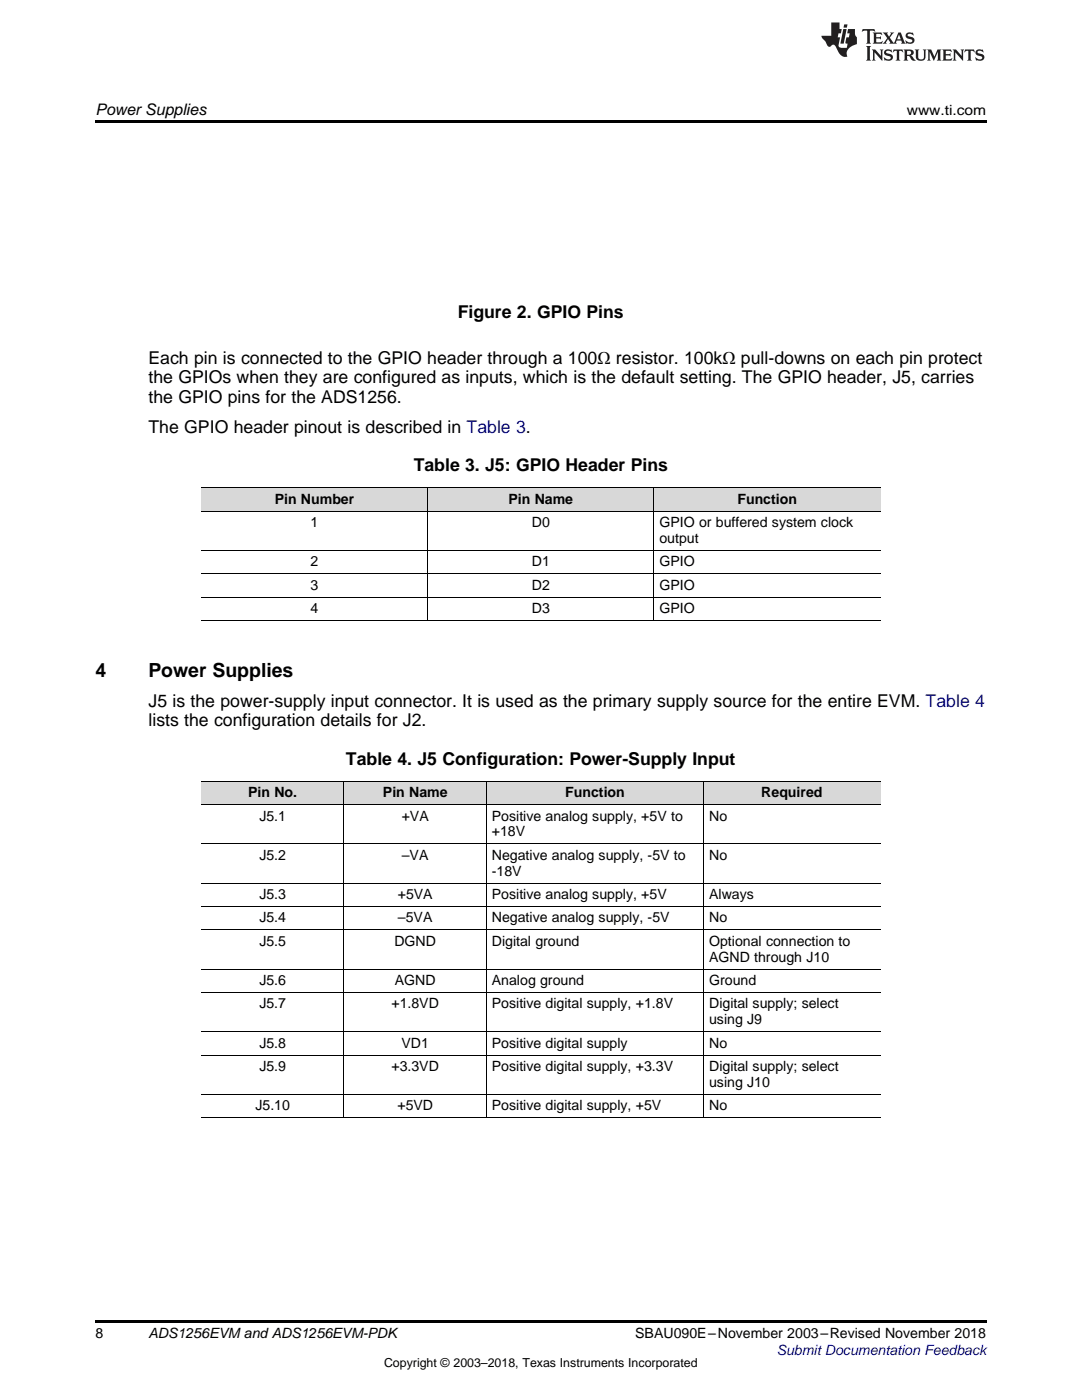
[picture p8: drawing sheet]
<svg xmlns="http://www.w3.org/2000/svg" width="216mm" height="279mm" viewBox="0 0 216 279" stroke-linecap="round" stroke-linejoin="round" font-family="sans-serif">
<defs><g id="words">
<g font-size="3.9">
<text x="19" y="135.1">4</text>
<text x="29.6" y="135.1">Power Supplies</text>
</g>
<g font-size="3.5">
<text x="91.3" y="63.5">Figure 2. GPIO Pins</text>
<text x="29.6" y="72.6">Each pin is connected to the GPIO header through a 100Ω resistor. 100kΩ pull-downs on each pin protect</text>
<text x="29.6" y="76.5">the GPIOs when they are configured as inputs, which is the default setting. The GPIO header, J5, carries</text>
<text x="29.6" y="80.4">the GPIO pins for the ADS1256.</text>
<text x="29.6" y="86.4">The GPIO header pinout is described in Table 3.</text>
<text x="82.5" y="94.1">Table 3. J5: GPIO Header Pins</text>
<text x="29.6" y="141.1">J5 is the power-supply input connector. It is used as the primary supply source for the entire EVM. Table 4</text>
<text x="29.6" y="145">lists the configuration details for J2.</text>
<text x="69" y="152.7">Table 4. J5 Configuration: Power-Supply Input</text>
</g>
<text font-size="3.2" x="19" y="23">Power Supplies</text>
<g font-size="2.8">
<text x="180.9" y="23">www.ti.com</text>
<text x="54.8" y="100.5">Pin Number</text>
<text x="101.5" y="100.5">Pin Name</text>
<text x="147.1" y="100.5">Function</text>
<text x="62" y="105.2">1</text>
<text x="106.1" y="105.2">D0</text>
<text x="131.6" y="105.2">GPIO or buffered system clock</text>
<text x="62" y="113">2</text>
<text x="106.1" y="113">D1</text>
<text x="131.6" y="108.3">output</text>
<text x="131.6" y="113">GPIO</text>
<text x="62" y="117.7">3</text>
<text x="106.1" y="117.7">D2</text>
<text x="131.6" y="117.7">GPIO</text>
<text x="62" y="122.3">4</text>
<text x="106.1" y="122.3">D3</text>
<text x="131.6" y="122.3">GPIO</text>
<text x="49.5" y="159.1">Pin No.</text>
<text x="76.4" y="159.1">Pin Name</text>
<text x="112.8" y="159.1">Function</text>
<text x="151.9" y="159.1">Required</text>
<text x="51.8" y="163.8">J5.1</text>
<text x="80.2" y="163.8">+VA</text>
<text x="98.1" y="163.8">Positive analog supply, +5V to</text>
<text x="98.1" y="166.9">+18V</text>
<text x="141.5" y="163.8">No</text>
<text x="51.8" y="171.6">J5.2</text>
<text x="80.2" y="171.6">–VA</text>
<text x="98.1" y="171.6">Negative analog supply, -5V to</text>
<text x="141.5" y="171.6">No</text>
<text x="51.8" y="179.4">J5.3</text>
<text x="79.4" y="179.4">+5VA</text>
<text x="98.1" y="174.8">-18V</text>
<text x="98.1" y="179.4">Positive analog supply, +5V</text>
<text x="141.5" y="179.4">Always</text>
<text x="51.8" y="184.1">J5.4</text>
<text x="79.4" y="184.1">–5VA</text>
<text x="98.1" y="184.1">Negative analog supply, -5V</text>
<text x="141.5" y="184.1">No</text>
<text x="51.8" y="188.7">J5.5</text>
<text x="78.7" y="188.7">DGND</text>
<text x="98.1" y="188.7">Digital ground</text>
<text x="141.5" y="188.7">Optional connection to</text>
<text x="141.5" y="191.9">AGND through J10</text>
<text x="51.8" y="196.6">J5.6</text>
<text x="78.8" y="196.6">AGND</text>
<text x="98.1" y="196.6">Analog ground</text>
<text x="141.5" y="196.6">Ground</text>
<text x="51.8" y="201.2">J5.7</text>
<text x="78.1" y="201.2">+1.8VD</text>
<text x="98.1" y="201.2">Positive digital supply, +1.8V</text>
<text x="141.5" y="201.2">Digital supply; select</text>
<text x="51.8" y="209.1">J5.8</text>
<text x="80.1" y="209.1">VD1</text>
<text x="98.1" y="209.1">Positive digital supply</text>
<text x="141.5" y="204.4">using J9</text>
<text x="141.5" y="209.1">No</text>
<text x="51.8" y="213.7">J5.9</text>
<text x="78.1" y="213.7">+3.3VD</text>
<text x="98.1" y="213.7">Positive digital supply, +3.3V</text>
<text x="141.5" y="213.7">Digital supply; select</text>
<text x="51" y="221.5">J5.10</text>
<text x="79.3" y="221.5">+5VD</text>
<text x="98.1" y="221.5">Positive digital supply, +5V</text>
<text x="141.5" y="216.9">using J10</text>
<text x="141.5" y="221.5">No</text>
<text x="19" y="267">8</text>
<text x="29.6" y="267.1">ADS1256EVM and ADS1256EVM-PDK</text>
<text x="126.8" y="267.1">SBAU090E–November 2003–Revised November 2018</text>
</g>
<text font-size="2.8" fill="#00f" x="155" y="270.4">Submit Documentation Feedback</text>
<text font-size="2.5" x="76.6" y="272.7">Copyright © 2003–2018, Texas Instruments Incorporated</text>
</g></defs>
<g fill="#d8d8d8">
<path d="M40.2 156h28.5v4.7h-28.5z"/>
<path d="M68.7 156h28.4v4.7h-28.4z"/>
<path d="M97.1 156h43.3v4.7h-43.3z"/>
<path d="M140.4 156h35.3v4.7h-35.3z"/>
<path d="M40.2 97.4h45.2v4.7h-45.2z"/>
<path d="M85.4 97.4h45.1v4.7h-45.1z"/>
<path d="M130.5 97.4h45.2v4.7h-45.2z"/>
</g>
<path d="M19 24h177.8v.6h-177.8zM130.4 123.8l.1 .1zM97 223.1h.1zM140.3 223.1h.1zM19 263.5h177.8v.6h-177.8z" fill="#000"/>
<g fill="none" stroke="#000" stroke-width=".2">
<path d="M40.2 97.3h135.5M85.3 97.4v26.5M130.5 97.4v26.5M40.2 119.2h135.5M40.2 114.5h135.5M40.2 109.8h135.5M40.2 102h135.5M40.2 123.8h135.5M40.2 155.9h135.4M68.6 156v67.1M97 156v67.1M140.4 156v67.1"/>
<path d="M40.2 176.3h135.4M40.2 168.4h135.4M40.2 160.6h135.4M40.2 198.1h135.4M40.2 193.4h135.4M40.2 185.6h135.4M40.2 180.9h135.4M40.2 218.4h135.4M40.2 210.6h135.4M40.2 205.9h135.4M40.2 223h135.5"/>
</g>
<g fill="#231f20">
<path d="M172.1 5.8l-.1 .6 .5-.3h.5v.2v2.1l-.2 .3h1l-.2-.3v-2.1v-.2h.6l.4 .3-.1-.6zM174.1 6.5l.3 .4v1.5l-.3 .3h1.9l.1-.5a1.04 1.04 0 0 1-1.3 .1v-.6h.6l.4 .2v-.7l-.4 .2h-.6l.1-.6h.7l.4 .2-.1-.5zM176.1 6.5l.9 1.1-.9 1.1h.8l-.1-.2 .4-.7 .4 .7-.2 .2h1.6l-.2-.2 .1-.4h.9l.2 .4-.2 .2h.9l-.2-.3-.8-1.9h-.5l-.9 2.1-.7-1.1 .8-1h-.8l.1 .3-.3 .5-.4-.6 .2-.2zM179.4 6.9l.3 .9h-.7zM180.9 6.6a.63 .63 0 0 0-.2 .7 .63 .63 0 0 0 .6 .4l.6 .2 .1 .2a.75 .75 0 0 1-.7 .4 .75 .75 0 0 1-.6-.5l.1 .7 .2-.1a1.11 1.11 0 0 0 1.5-.5 1.13 1.13 0 0 0-1.3-.9l-.1-.3a1.04 1.04 0 0 1 1.2 .2l-.1-.6-.2 .1-.5-.1zM172.8 9.2l.3 .3v2.2l-.3 .4h1l-.2-.4v-2.2l.2-.3zM174 9.9l.2 .3v1.5l-.2 .4h.7l-.2-.4v-1.3l1.6 1.7v-1.9l.2-.3h-.7l.2 .3v.9l-1.2-1.2zM176.6 10a.62 .62 0 0 0-.2 .7 .62 .62 0 0 0 .6 .4l.6 .2 .1 .2a.76 .76 0 0 1-.7 .4 .76 .76 0 0 1-.6-.5l.1 .7 .1-.1a1.11 1.11 0 0 0 1.6-.6 1.13 1.13 0 0 0-1.3-.8l-.1-.3a1.04 1.04 0 0 1 1.2 .1l-.1-.5-.2 .1-.5-.2zM178.3 9.9l-.1 .6a.61 .61 0 0 1 .7-.3v1.5l-.2 .4h1l-.3-.4v-1.5a.63 .63 0 0 1 .8 .3l-.1-.6zM180.3 9.9l.2 .3v1.5l-.2 .4h.9l-.2-.2v-.7l.6 .2a.76 .76 0 0 0 1.1 .6l-1-.9a.58 .58 0 0 0 .6-.6 .58 .58 0 0 0-.5-.6zM181 10.2l.1-.1a.45 .45 0 0 1 .6 .1 .45 .45 0 0 1 .1 .5l-.8 .2zM182.5 9.9l.2 .2a2.17 2.17 0 0 0 .4 1.9 .99 .99 0 0 0 1.6-.7v-1.1l.2-.3h-.8l.2 .2a1.92 1.92 0 0 1-.2 1.7 .6 .6 0 0 1-.9-.5v-1.1l.2-.3zM185 9.9l.2 .3v1.5l-.2 .4h.7l-.2-.4v-1.4l.8 1.8 .8-1.8v1.4l-.2 .4h1l-.3-.4v-1.5l.3-.3h-.8l-.7 1.4-.6-1.4zM188 9.9l.2 .3v1.5l-.2 .4h1.8l.2-.6a1.04 1.04 0 0 1-1.3 .2v-.6h.6l.4 .1v-.6l-.4 .2h-.6l.1-.6h.7l.4 .2-.1-.5zM190.1 9.9l.2 .3v1.5l-.2 .4h.7l-.2-.4v-1.3l1.6 1.7v-1.9l.2-.3h-.7l.2 .3v.9l-1.1-1.2zM192.6 9.9l-.1 .6a.61 .61 0 0 1 .7-.3v1.5l-.2 .4h.9l-.2-.4v-1.5a.63 .63 0 0 1 .8 .3l-.2-.6zM194.9 10a.62 .62 0 0 0-.2 .7 .62 .62 0 0 0 .6 .4l.5 .2 .2 .2a.76 .76 0 0 1-.7 .4 .76 .76 0 0 1-.7-.5l.2 .7 .1-.1a1.11 1.11 0 0 0 1.5-.6 1.13 1.13 0 0 0-1.2-.8l-.1-.3a1.04 1.04 0 0 1 1.2 .1l-.2-.5-.2 .1-.5-.2z"/>
<path d="M165.9 4.5v2.6h-2l.1 .4 .8 .9a.91 .91 0 0 0 .9 .9 .56 .56 0 0 1 .5-.4 .56 .56 0 0 1 .5 .3l.4 .8a1.53 1.53 0 0 0 2 1.3 1.54 1.54 0 0 1 1-2.1l.9-.4-.1-1.4a1.52 1.52 0 0 1-.3-1.6h-1.4l-.2 .9h.5l-.1 .8h-.5l-.2 .9v.2l.4 .1-.1 .9a1.93 1.93 0 0 1-1.7-.3l.3-1.8h-.4l.1-.8h.5l.2-.9h-.5v-1.3zM168.3 5.8l-.6 2.9h.7l.5-2.9zM168.4 4.9l-.1 .6h.7l.1-.6z"/>
</g>
<use href="#words"/>
</svg>
